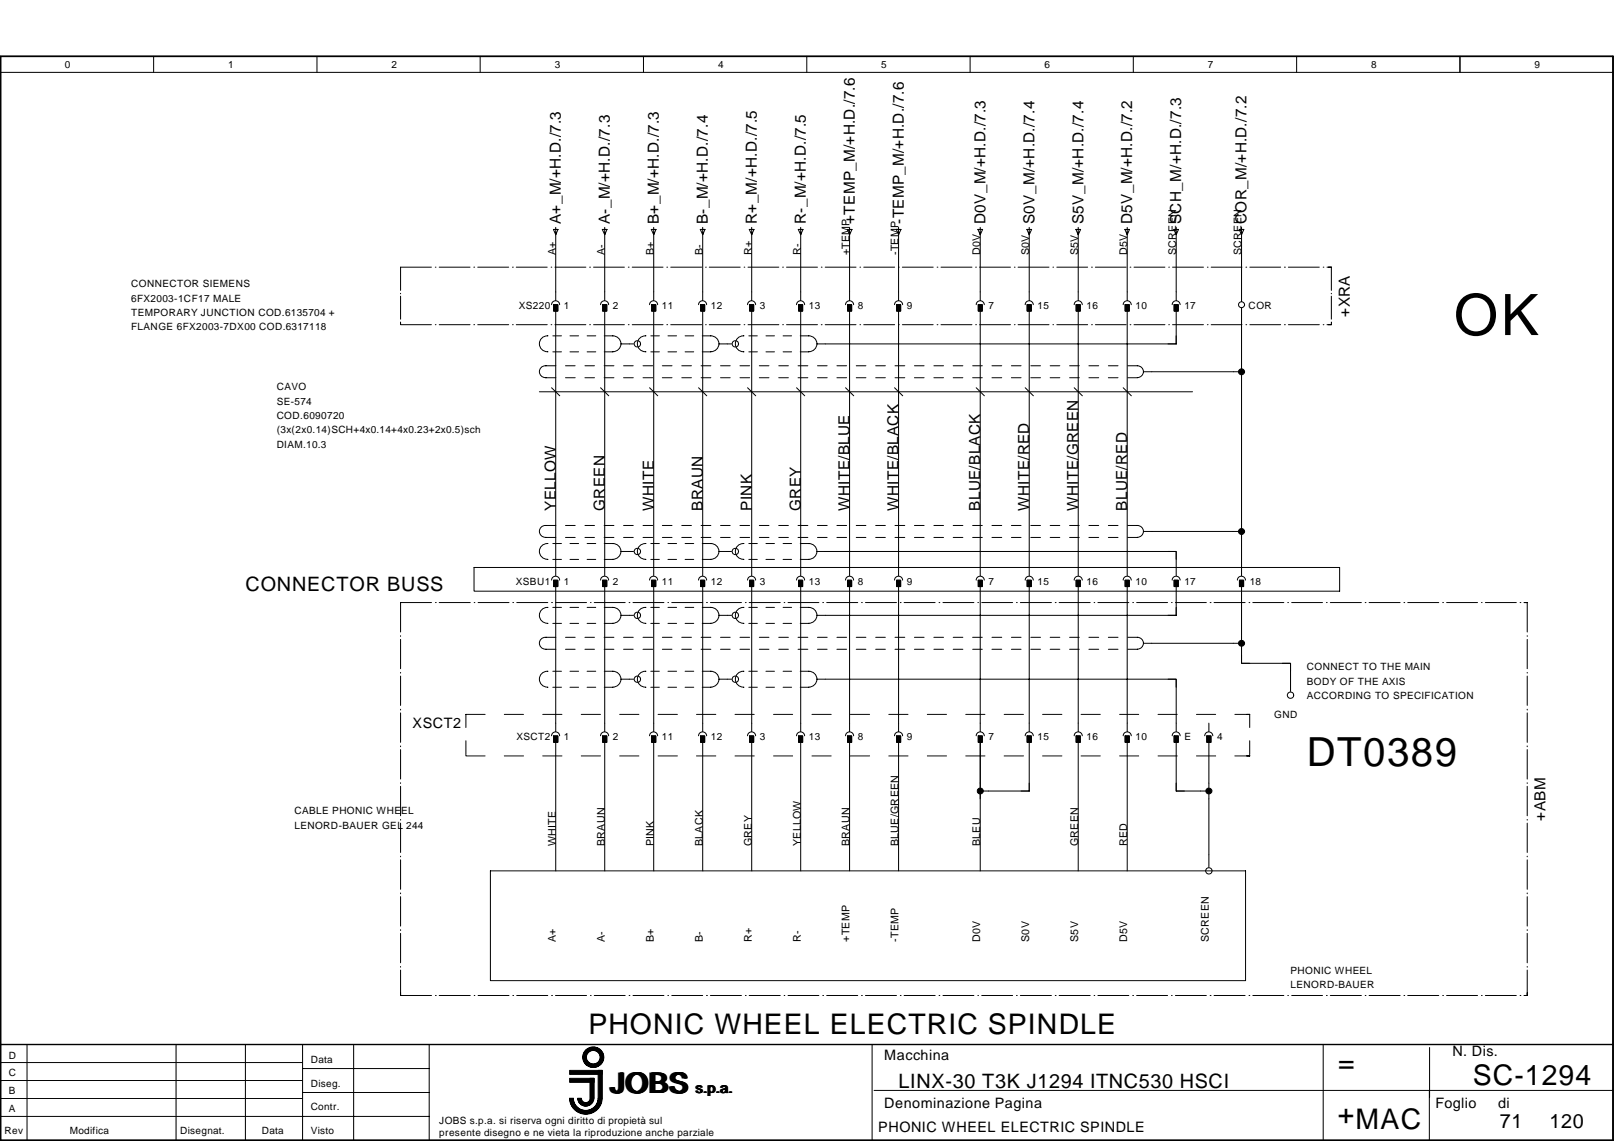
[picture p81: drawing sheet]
<svg xmlns="http://www.w3.org/2000/svg" width="297mm" height="210mm" viewBox="0 0 297 210" stroke-linecap="round" stroke-linejoin="round" font-family="sans-serif">
<defs><g id="words">
<text font-size="10.5" x="267.6" y="61.6">OK</text>
<text font-size="7.4" x="240.5" y="141">DT0389</text>
<g font-size="5.2">
<text x="108.3" y="190.2">PHONIC WHEEL ELECTRIC SPINDLE</text>
<text x="246.3" y="197.2">=</text>
<text x="112.5" y="201">JOBS</text>
<text x="271.1" y="199.6">SC-1294</text>
<text x="246.2" y="206.7">+MAC</text>
</g>
<g font-size="3.6">
<text x="45.2" y="108.6">CONNECTOR BUSS</text>
<text x="165.4" y="200.2">LINX-30 T3K J1294 ITNC530 HSCI</text>
<text x="276.1" y="207.6">71</text>
<text x="285.2" y="207.6">120</text>
</g>
<g font-size="2.8">
<text x="103.2" y="41.2" transform="rotate(-90 103.2 41.2)">A+_M/+H.D./7.3</text>
<text x="112.2" y="41.2" transform="rotate(-90 112.2 41.2)">A-_M/+H.D./7.3</text>
<text x="121.2" y="41.2" transform="rotate(-90 121.2 41.2)">B+_M/+H.D./7.3</text>
<text x="130.3" y="41.2" transform="rotate(-90 130.3 41.2)">B-_M/+H.D./7.4</text>
<text x="139.3" y="41.2" transform="rotate(-90 139.3 41.2)">R+_M/+H.D./7.5</text>
<text x="148.3" y="41.2" transform="rotate(-90 148.3 41.2)">R-_M/+H.D./7.5</text>
<text x="157.3" y="41.2" transform="rotate(-90 157.3 41.2)">+TEMP_M/+H.D./7.6</text>
<text x="166.3" y="41.2" transform="rotate(-90 166.3 41.2)">-TEMP_M/+H.D./7.6</text>
<text x="181.4" y="41.2" transform="rotate(-90 181.4 41.2)">D0V_M/+H.D./7.3</text>
<text x="190.4" y="41.2" transform="rotate(-90 190.4 41.2)">S0V_M/+H.D./7.4</text>
<text x="199.4" y="41.2" transform="rotate(-90 199.4 41.2)">S5V_M/+H.D./7.4</text>
<text x="208.4" y="41.2" transform="rotate(-90 208.4 41.2)">D5V_M/+H.D./7.2</text>
<text x="217.4" y="41.2" transform="rotate(-90 217.4 41.2)">SCH_M/+H.D./7.3</text>
<text x="229.4" y="41.2" transform="rotate(-90 229.4 41.2)">COR_M/+H.D./7.2</text>
<text x="248.4" y="58.3" transform="rotate(-90 248.4 58.3)">+XRA</text>
<text x="102.3" y="94" transform="rotate(-90 102.3 94)">YELLOW</text>
<text x="111.3" y="94" transform="rotate(-90 111.3 94)">GREEN</text>
<text x="120.3" y="94" transform="rotate(-90 120.3 94)">WHITE</text>
<text x="129.3" y="94" transform="rotate(-90 129.3 94)">BRAUN</text>
<text x="138.3" y="94" transform="rotate(-90 138.3 94)">PINK</text>
<text x="147.4" y="94" transform="rotate(-90 147.4 94)">GREY</text>
<text x="156.4" y="94" transform="rotate(-90 156.4 94)">WHITE/BLUE</text>
<text x="165.4" y="94" transform="rotate(-90 165.4 94)">WHITE/BLACK</text>
<text x="180.4" y="94" transform="rotate(-90 180.4 94)">BLUE/BLACK</text>
<text x="189.4" y="94" transform="rotate(-90 189.4 94)">WHITE/RED</text>
<text x="198.4" y="94" transform="rotate(-90 198.4 94)">WHITE/GREEN</text>
<text x="207.5" y="94" transform="rotate(-90 207.5 94)">BLUE/RED</text>
<text x="284.5" y="151" transform="rotate(-90 284.5 151)">+ABM</text>
</g>
<g font-size="2.6">
<text x="75.9" y="134">XSCT2</text>
<text x="162.7" y="195.1">Macchina</text>
<text x="267.3" y="194.3">N. Dis.</text>
<text x="128.1" y="201">s.p.a.</text>
<text x="162.7" y="203.9">Denominazione Pagina</text>
<text x="264.2" y="203.9">Foglio</text>
<text x="275.7" y="203.9">di</text>
<text x="161.6" y="208.3">PHONIC WHEEL ELECTRIC SPINDLE</text>
</g>
<g font-size="2">
<text x="102.3" y="46.9" transform="rotate(-90 102.3 46.9)">A+</text>
<text x="111.3" y="46.9" transform="rotate(-90 111.3 46.9)">A-</text>
<text x="120.3" y="46.9" transform="rotate(-90 120.3 46.9)">B+</text>
<text x="129.3" y="46.9" transform="rotate(-90 129.3 46.9)">B-</text>
<text x="138.3" y="46.9" transform="rotate(-90 138.3 46.9)">R+</text>
<text x="147.4" y="46.9" transform="rotate(-90 147.4 46.9)">R-</text>
<text x="156.4" y="46.9" transform="rotate(-90 156.4 46.9)">+TEMP</text>
<text x="165.4" y="46.9" transform="rotate(-90 165.4 46.9)">-TEMP</text>
<text x="180.4" y="46.9" transform="rotate(-90 180.4 46.9)">D0V</text>
<text x="189.4" y="46.9" transform="rotate(-90 189.4 46.9)">S0V</text>
<text x="198.4" y="46.9" transform="rotate(-90 198.4 46.9)">S5V</text>
<text x="207.5" y="46.9" transform="rotate(-90 207.5 46.9)">D5V</text>
<text x="216.5" y="46.9" transform="rotate(-90 216.5 46.9)">SCREEN</text>
<text x="228.5" y="46.9" transform="rotate(-90 228.5 46.9)">SCREEN</text>
<text x="102.3" y="155.7" transform="rotate(-90 102.3 155.7)">WHITE</text>
<text x="111.3" y="155.7" transform="rotate(-90 111.3 155.7)">BRAUN</text>
<text x="120.3" y="155.7" transform="rotate(-90 120.3 155.7)">PINK</text>
<text x="129.3" y="155.7" transform="rotate(-90 129.3 155.7)">BLACK</text>
<text x="138.3" y="155.7" transform="rotate(-90 138.3 155.7)">GREY</text>
<text x="147.4" y="155.7" transform="rotate(-90 147.4 155.7)">YELLOW</text>
<text x="156.4" y="155.7" transform="rotate(-90 156.4 155.7)">BRAUN</text>
<text x="165.4" y="155.7" transform="rotate(-90 165.4 155.7)">BLUE/GREEN</text>
<text x="180.4" y="155.7" transform="rotate(-90 180.4 155.7)">BLEU</text>
<text x="198.4" y="155.7" transform="rotate(-90 198.4 155.7)">GREEN</text>
<text x="207.5" y="155.7" transform="rotate(-90 207.5 155.7)">RED</text>
<text x="102.3" y="173.3" transform="rotate(-90 102.3 173.3)">A+</text>
<text x="111.3" y="173.3" transform="rotate(-90 111.3 173.3)">A-</text>
<text x="120.3" y="173.3" transform="rotate(-90 120.3 173.3)">B+</text>
<text x="129.3" y="173.3" transform="rotate(-90 129.3 173.3)">B-</text>
<text x="138.3" y="173.3" transform="rotate(-90 138.3 173.3)">R+</text>
<text x="147.4" y="173.3" transform="rotate(-90 147.4 173.3)">R-</text>
<text x="156.4" y="173.3" transform="rotate(-90 156.4 173.3)">+TEMP</text>
<text x="165.4" y="173.3" transform="rotate(-90 165.4 173.3)">-TEMP</text>
<text x="180.4" y="173.3" transform="rotate(-90 180.4 173.3)">D0V</text>
<text x="189.4" y="173.3" transform="rotate(-90 189.4 173.3)">S0V</text>
<text x="198.4" y="173.3" transform="rotate(-90 198.4 173.3)">S5V</text>
<text x="207.5" y="173.3" transform="rotate(-90 207.5 173.3)">D5V</text>
<text x="222.5" y="173.3" transform="rotate(-90 222.5 173.3)">SCREEN</text>
</g>
<g font-size="1.8">
<text x="12" y="12.6">0</text>
<text x="42" y="12.6">1</text>
<text x="72" y="12.6">2</text>
<text x="102.1" y="12.6">3</text>
<text x="132.2" y="12.6">4</text>
<text x="162.2" y="12.6">5</text>
<text x="192.3" y="12.6">6</text>
<text x="222.3" y="12.6">7</text>
<text x="252.4" y="12.6">8</text>
<text x="282.4" y="12.6">9</text>
<text x="24.1" y="52.8">CONNECTOR SIEMENS</text>
<text x="24.1" y="55.5">6FX2003-1CF17 MALE</text>
<text x="24.1" y="58.1">TEMPORARY JUNCTION COD.6135704 +</text>
<text x="95.5" y="56.9">XS220</text>
<text x="103.8" y="56.9">1</text>
<text x="112.8" y="56.9">2</text>
<text x="121.8" y="56.9">11</text>
<text x="130.8" y="56.9">12</text>
<text x="139.8" y="56.9">3</text>
<text x="148.9" y="56.9">13</text>
<text x="157.9" y="56.9">8</text>
<text x="166.9" y="56.9">9</text>
<text x="181.9" y="56.9">7</text>
<text x="190.9" y="56.9">15</text>
<text x="199.9" y="56.9">16</text>
<text x="209" y="56.9">10</text>
<text x="218" y="56.9">17</text>
<text x="229.8" y="56.9">COR</text>
<text x="24.1" y="60.8">FLANGE 6FX2003-7DX00 COD.6317118</text>
<text x="50.9" y="71.8">CAVO</text>
<text x="50.9" y="74.4">SE-574</text>
<text x="50.9" y="77.1">COD.6090720</text>
<text x="50.9" y="79.7">(3x(2x0.14)SCH+4x0.14+4x0.23+2x0.5)sch</text>
<text x="50.9" y="82.4">DIAM.10.3</text>
<text x="95" y="107.5">XSBU1</text>
<text x="103.8" y="107.5">1</text>
<text x="112.8" y="107.5">2</text>
<text x="121.8" y="107.5">11</text>
<text x="130.8" y="107.5">12</text>
<text x="139.8" y="107.5">3</text>
<text x="148.9" y="107.5">13</text>
<text x="157.9" y="107.5">8</text>
<text x="166.9" y="107.5">9</text>
<text x="181.9" y="107.5">7</text>
<text x="190.9" y="107.5">15</text>
<text x="199.9" y="107.5">16</text>
<text x="209" y="107.5">10</text>
<text x="218" y="107.5">17</text>
<text x="230" y="107.5">18</text>
<text x="240.5" y="123.3">CONNECT TO THE MAIN</text>
<text x="240.5" y="126">BODY OF THE AXIS</text>
<text x="240.5" y="128.6">ACCORDING TO SPECIFICATION</text>
<text x="95.1" y="136.2">XSCT2</text>
<text x="103.8" y="136.2">1</text>
<text x="112.8" y="136.2">2</text>
<text x="121.8" y="136.2">11</text>
<text x="130.8" y="136.2">12</text>
<text x="139.8" y="136.2">3</text>
<text x="148.9" y="136.2">13</text>
<text x="157.9" y="136.2">8</text>
<text x="166.9" y="136.2">9</text>
<text x="181.9" y="136.2">7</text>
<text x="190.9" y="136.2">15</text>
<text x="199.9" y="136.2">16</text>
<text x="209" y="136.2">10</text>
<text x="218" y="136.2">E</text>
<text x="224" y="136.2">4</text>
<text x="234.5" y="132.1">GND</text>
<text x="54.2" y="149.8">CABLE PHONIC WHEEL</text>
<text x="54.2" y="152.4">LENORD-BAUER GEL 244</text>
<text x="237.5" y="179.2">PHONIC WHEEL</text>
<text x="237.5" y="181.8">LENORD-BAUER</text>
<text x="1.6" y="194.7">D</text>
<text x="57.2" y="195.5">Data</text>
<text x="1.6" y="201.3">B</text>
<text x="1.6" y="198">C</text>
<text x="57.2" y="199.9">Diseg.</text>
<text x=".8" y="208.7">Rev</text>
<text x="1.6" y="204.6">A</text>
<text x="12.9" y="208.7">Modifica</text>
<text x="33.1" y="208.7">Disegnat.</text>
<text x="48.2" y="208.7">Data</text>
<text x="57.2" y="204.3">Contr.</text>
<text x="57.2" y="208.7">Visto</text>
<text x="80.9" y="206.8">JOBS s.p.a. si riserva ogni diritto di propietà sul</text>
<text x="80.9" y="209">presente disegno e ne vieta la riproduzione anche parziale</text>
</g>
</g></defs>
<g fill="none" stroke="#000" stroke-width=".18">
<path d="M.1 10.4h296.8v199.4h-296.8zM.1 13.3h296.8M28.3 10.4v2.9M58.3 10.4v2.9M88.4 10.4v2.9M118.4 10.4v2.9M148.5 10.4v2.9M178.5 10.4v2.9M208.6 10.4v2.9M238.6 10.4v2.9M268.7 10.4v2.9M73.7 59.4v.3h5.7"/>
<path d="M73.7 54v.1M73.7 54.5v4.2M73.7 59.2v.2M79.4 49.1h-5.7v4.3M80.1 59.7h.1M80.1 49.1h.1M80.8 59.7h5.7M80.8 49.1h5.7M87.2 59.7h.2M87.2 49.1h.2M87.9 59.7h5.7M87.9 49.1h5.7"/>
<path d="M94.3 59.7h.2M94.3 49.1h.2M95 59.7h5.7M95 49.1h5.7M101.4 59.7h.2M101.4 49.1h.2M102.1 59.7h5.7M102.1 49.1h5.7M108.5 59.7h.2M108.5 49.1h.2M109.2 59.7h5.7M109.2 49.1h5.7"/>
<path d="M115.6 59.7h.2M115.6 49.1h.2M116.3 59.7h5.7M116.3 49.1h5.7M122.7 59.7h.2M122.7 49.1h.2M123.4 59.7h5.7M123.4 49.1h5.7M129.9 59.7h.1M129.9 49.1h.1M130.5 59.7h5.7M130.5 49.1h5.7"/>
<path d="M136.9 59.7h.2M136.9 49.1h.2M137.7 59.7h5.6M137.7 49.1h5.6M144 59.7h.2M144 49.1h.2M144.8 59.7h5.6M144.8 49.1h5.6M151.1 59.7h.2M151.1 49.1h.2M151.9 59.7h5.6M151.9 49.1h5.6"/>
<path d="M158.3 59.7h.1M158.3 49.1h.1M159 59.7h5.7M159 49.1h5.7M165.4 59.7h.1M165.4 49.1h.1M166.1 59.7h5.6M166.1 49.1h5.6M172.5 59.7h.1M172.5 49.1h.1M173.2 59.7h5.7M173.2 49.1h5.7"/>
<path d="M179.6 59.7h.1M179.6 49.1h.1M180.3 59.7h5.7M180.3 49.1h5.7M186.7 59.7h.1M186.7 49.1h.1M187.4 59.7h5.7M187.4 49.1h5.7M193.8 59.7h.1M193.8 49.1h.1M194.5 59.7h5.7M194.5 49.1h5.7"/>
<path d="M200.9 59.7h.1M200.9 49.1h.1M201.6 59.7h5.7M201.6 49.1h5.7M208 59.7h.1M208 49.1h.1M208.7 59.7h5.7M208.7 49.1h5.7M215.1 59.7h.1M215.1 49.1h.1M215.8 59.7h5.7M215.8 49.1h5.7"/>
<path d="M222.2 59.7h.1M222.2 49.1h.1M222.9 59.7h5.7M222.9 49.1h5.7M229.3 59.7h.1M229.3 49.1h.1M230 59.7h5.7M230 49.1h5.7M236.4 59.7h.2M236.4 49.1h.2M237.1 59.7h5.7M237.1 49.1h5.7"/>
<path d="M243.5 59.7h.1M243.5 49.1h.1M244.2 49.1h.8v4.3M245 59.4v.3h-.8M245 54v.1M245 54.5v4.2M245 59.2v.2M99.3 72.1h120.2M100.4 67.3a1.09 1.09 0 0 0-1.1 1.1 1.09 1.09 0 0 0 1.1 1.1M100.4 69.5h1.9M100.4 67.3h1.9M100.8 64.7h.1"/>
<path d="M100.9 61.8a1.46 1.46 0 0 0-1.6 1.4 1.46 1.46 0 0 0 1.4 1.5M101.7 64.7h1.6M101.7 61.8h1.6M104.1 69.5h1.8M104.1 67.3h1.8M104.9 64.7h1.6M104.9 61.8h1.6M107.7 69.5h1.7M107.7 67.3h1.7M108.1 64.7h1.5M108.1 61.8h1.5M111.2 69.5h1.8"/>
<path d="M111.2 67.3h1.8M111.2 64.7h1.6M111.2 61.8h1.6M112.8 61.8a1.46 1.46 0 0 1 1.5 1.4 1.46 1.46 0 0 1-1.5 1.5M114.3 63.3h1.5M114.8 69.5h1.7M114.8 67.3h1.7M118.3 69.5h1.8M118.3 67.3h1.8M118.8 64.7h.1M118.9 61.8a1.46 1.46 0 0 0-1.6 1.4 1.46 1.46 0 0 0 1.5 1.5M119.8 64.7h1.5"/>
<path d="M119.8 61.8h1.5M121.9 69.5h1.8M121.9 67.3h1.8M122.9 64.7h1.6M122.9 61.8h1.6M125.5 69.5h1.8M125.5 67.3h1.8M126.1 64.7h1.6M126.1 61.8h1.6M129 69.5h1.8M129 67.3h1.8M129.2 61.8h1.6a1.46 1.46 0 0 1 1.5 1.4 1.46 1.46 0 0 1-1.5 1.5"/>
<path d="M129.2 64.7h1.6M132.3 63.3h1.5M132.6 69.5h1.8M132.6 67.3h1.8M136.2 69.5h1.8M136.2 67.3h1.8M136.8 64.7h.1M136.9 61.8a1.46 1.46 0 0 0-1.6 1.4 1.46 1.46 0 0 0 1.5 1.5M137.8 64.7h1.6M137.8 61.8h1.6M139.7 69.5h1.8M139.7 67.3h1.8"/>
<path d="M141 64.7h1.5M141 61.8h1.5M143.3 69.5h1.8M143.3 67.3h1.8M144.1 64.7h1.6M144.1 61.8h1.6M146.9 69.5h1.8M146.9 67.3h1.8M147.3 61.8h1.5a1.46 1.46 0 0 1 1.5 1.4 1.46 1.46 0 0 1-1.5 1.5M147.3 64.7h1.6M150.4 63.3h1.5M150.4 69.5h1.8"/>
<path d="M150.4 67.3h1.8M154 69.5h1.8M154 67.3h1.8M157.6 69.5h1.8M157.6 67.3h1.8M161.2 69.5h1.7M161.2 67.3h1.7M164.7 69.5h1.8M164.7 67.3h1.8M168.3 69.5h1.8M168.3 67.3h1.8M171.9 69.5h1.7"/>
<path d="M171.9 67.3h1.7M175.4 69.5h1.8M175.4 67.3h1.8M179 69.5h1.8M179 67.3h1.8M182.6 69.5h1.8M182.6 67.3h1.8M186.1 69.5h1.8M186.1 67.3h1.8M189.7 69.5h1.8M189.7 67.3h1.8M193.3 69.5h1.7"/>
<path d="M193.3 67.3h1.7M196.8 69.5h1.8M196.8 67.3h1.8M200.4 69.5h1.8M200.4 67.3h1.8M204 69.5h1.8M204 67.3h1.8M207.6 69.5h1.7M207.6 67.3h1.7M209.3 67.3a1.09 1.09 0 0 1 1.1 1.1 1.09 1.09 0 0 1-1.1 1.1M210.5 68.4h1.5M100.4 96.7a1.09 1.09 0 0 0-1.1 1.1 1.09 1.09 0 0 0 1.1 1"/>
<path d="M100.4 98.9h1.9M100.4 96.7h1.9M100.9 100a1.45 1.45 0 0 0-1.6 1.4 1.45 1.45 0 0 0 1.4 1.5M101.7 100h1.6M104.1 98.9h1.8M104.1 96.7h1.8M104.9 100h1.6M107.7 98.9h1.7M107.7 96.7h1.7M108.1 100h1.5M111.2 98.9h1.8M111.2 96.7h1.8"/>
<path d="M111.2 100h1.6M112.8 100a1.45 1.45 0 0 1 1.5 1.4 1.45 1.45 0 0 1-1.5 1.5M114.8 98.9h1.7M114.8 96.7h1.7M118.3 98.9h1.8M118.3 96.7h1.8M118.9 100a1.45 1.45 0 0 0-1.6 1.4 1.45 1.45 0 0 0 1.5 1.5M119.8 100h1.5M121.9 98.9h1.8M121.9 96.7h1.8M122.9 100h1.6M125.5 98.9h1.8"/>
<path d="M125.5 96.7h1.8M126.1 100h1.6M129 98.9h1.8M129 96.7h1.8M129.2 100h1.6a1.45 1.45 0 0 1 1.5 1.4 1.45 1.45 0 0 1-1.5 1.5M132.6 98.9h1.8M132.6 96.7h1.8M136.2 98.9h1.8M136.2 96.7h1.8M136.9 100a1.45 1.45 0 0 0-1.6 1.4 1.45 1.45 0 0 0 1.5 1.5M137.8 100h1.6M139.7 98.9h1.8"/>
<path d="M139.7 96.7h1.8M141 100h1.5M143.3 98.9h1.8M143.3 96.7h1.8M144.1 100h1.6M146.9 98.9h1.8M146.9 96.7h1.8M147.3 100h1.5a1.45 1.45 0 0 1 1.5 1.4 1.45 1.45 0 0 1-1.5 1.5M150.4 98.9h1.8M150.4 96.7h1.8M154 98.9h1.8M154 96.7h1.8"/>
<path d="M157.6 98.9h1.8M157.6 96.7h1.8M161.2 98.9h1.7M161.2 96.7h1.7M164.7 98.9h1.8M164.7 96.7h1.8M168.3 98.9h1.8M168.3 96.7h1.8M171.9 98.9h1.7M171.9 96.7h1.7M175.4 98.9h1.8M175.4 96.7h1.8"/>
<path d="M179 98.9h1.8M179 96.7h1.8M182.6 98.9h1.8M182.6 96.7h1.8M186.1 98.9h1.8M186.1 96.7h1.8M189.7 98.9h1.8M189.7 96.7h1.8M193.3 98.9h1.7M193.3 96.7h1.7M196.8 98.9h1.8M196.8 96.7h1.8"/>
<path d="M200.4 98.9h1.8M200.4 96.7h1.8M204 98.9h1.8M204 96.7h1.8M207.6 98.9h1.7M207.6 96.7h1.7M209.3 96.7a1.09 1.09 0 0 1 1.1 1.1 1.09 1.09 0 0 1-1.1 1M210.5 97.8h1.5M73.7 116.9v.2M73.7 117.6v5.4M79.4 110.9h-5.7v5.4M80.1 110.9h.2"/>
<path d="M80.8 110.9h5.7M87.2 104.4h159.3v4.4h-159.3zM87.3 110.9h.1M88 110.9h5.7M94.4 110.9h.1M95.1 110.9h5.7M100.4 117.2a1.09 1.09 0 0 0-1.1 1.1 1.09 1.09 0 0 0 1.1 1.1M100.4 119.4h1.9M100.4 117.2h1.9M100.8 102.9h.1M100.8 114.7h.1M100.9 111.7a1.46 1.46 0 0 0-1.6 1.4 1.46 1.46 0 0 0 1.4 1.6"/>
<path d="M101.5 110.9h.2M101.7 102.9h1.6M101.7 114.7h1.6M101.7 111.7h1.6M102.2 110.9h5.7M104.1 119.4h1.8M104.1 117.2h1.8M104.9 102.9h1.6M104.9 114.7h1.6M104.9 111.7h1.6M107.7 119.4h1.7M107.7 117.2h1.7"/>
<path d="M108.1 102.9h1.5M108.1 114.7h1.5M108.1 111.7h1.5M108.7 110.9h.1M109.4 110.9h5.7M111.2 119.4h1.8M111.2 117.2h1.8M111.2 102.9h1.6M111.2 114.7h1.6M111.2 111.7h1.6M112.8 111.7a1.46 1.46 0 0 1 1.5 1.5 1.46 1.46 0 0 1-1.5 1.5M114.3 101.5h1.5"/>
<path d="M114.3 113.2h1.5M114.8 119.4h1.7M114.8 117.2h1.7M115.8 110.9h.1M116.5 110.9h5.7M118.3 119.4h1.8M118.3 117.2h1.8M118.8 102.9h.1M118.8 114.7h.1M118.9 111.7a1.46 1.46 0 0 0-1.6 1.4 1.46 1.46 0 0 0 1.5 1.6M119.8 102.9h1.5M119.8 114.7h1.5"/>
<path d="M119.8 111.7h1.5M121.9 119.4h1.8M121.9 117.2h1.8M122.9 110.9h.1M122.9 102.9h1.6M122.9 114.7h1.6M122.9 111.7h1.6M123.6 110.9h5.7M125.5 119.4h1.8M125.5 117.2h1.8M126.1 102.9h1.6M126.1 114.7h1.6"/>
<path d="M126.1 111.7h1.6M129 119.4h1.8M129 117.2h1.8M129.2 111.7h1.6a1.46 1.46 0 0 1 1.5 1.5 1.46 1.46 0 0 1-1.5 1.5M129.2 102.9h1.6M129.2 114.7h1.6M130 110.9h.2M130.7 110.9h5.8M132.3 101.5h1.5M132.3 113.2h1.5M132.6 119.4h1.8M132.6 117.2h1.8"/>
<path d="M136.2 119.4h1.8M136.2 117.2h1.8M136.8 102.9h.1M136.8 114.7h.1M136.9 111.7a1.46 1.46 0 0 0-1.6 1.4 1.46 1.46 0 0 0 1.5 1.6M137.2 110.9h.1M137.8 102.9h1.6M137.8 114.7h1.6M137.8 111.7h1.6M137.9 110.9h5.7M139.7 119.4h1.8M139.7 117.2h1.8"/>
<path d="M141 102.9h1.5M141 114.7h1.5M141 111.7h1.5M143.3 119.4h1.8M143.3 117.2h1.8M144.1 102.9h1.6M144.1 114.7h1.6M144.1 111.7h1.6M144.3 110.9h.1M145 110.9h5.7M146.9 119.4h1.8M146.9 117.2h1.8"/>
<path d="M147.3 111.7h1.5a1.46 1.46 0 0 1 1.5 1.5 1.46 1.46 0 0 1-1.5 1.5M147.3 102.9h1.6M147.3 114.7h1.6M150.4 101.5h1.5M150.4 113.2h1.5M150.4 119.4h1.8M150.4 117.2h1.8M151.4 110.9h.2M152.1 110.9h5.8M154 119.4h1.8M154 117.2h1.8M157.6 119.4h1.8"/>
<path d="M157.6 117.2h1.8M158.6 110.9h.1M159.3 110.9h5.7M161.2 119.4h1.7M161.2 117.2h1.7M164.7 119.4h1.8M164.7 117.2h1.8M165.7 110.9h.1M166.4 110.9h5.7M168.3 119.4h1.8M168.3 117.2h1.8M171.9 119.4h1.7"/>
<path d="M171.9 117.2h1.7M172.8 110.9h.2M173.5 110.9h5.7M175.4 119.4h1.8M175.4 117.2h1.8M179 119.4h1.8M179 117.2h1.8M180 110.9h.1M180.7 110.9h5.7M182.6 119.4h1.8M182.6 117.2h1.8M186.1 119.4h1.8"/>
<path d="M186.1 117.2h1.8M187.1 110.9h.1M187.8 110.9h5.7M189.7 119.4h1.8M189.7 117.2h1.8M193.3 119.4h1.7M193.3 117.2h1.7M194.2 110.9h.2M194.9 110.9h5.7M196.8 119.4h1.8M196.8 117.2h1.8M200.4 119.4h1.8"/>
<path d="M200.4 117.2h1.8M201.4 110.9h.1M202.1 110.9h5.6M204 119.4h1.8M204 117.2h1.8M207.6 119.4h1.7M207.6 117.2h1.7M208.5 110.9h.1M209.2 110.9h5.7M209.3 117.2a1.09 1.09 0 0 1 1.1 1.1 1.09 1.09 0 0 1-1.1 1.1M210.5 118.3h1.5M215.6 110.9h.1"/>
<path d="M216.3 110.9h5.7M222.7 110.9h.2M223.4 110.9h5.7M229.9 110.9h.1M230.6 110.9h5.7M237 110.9h.1M237.7 110.9h5.7M244.1 110.9h.2M244.8 110.9h5.7M251.2 110.9h.2M252 110.9h5.7M258.4 110.9h.1"/>
<path d="M259.1 110.9h5.7M265.5 110.9h.2M266.2 110.9h5.7M272.6 110.9h.2M273.4 110.9h5.7M279.8 110.9h.1M280.5 110.9h.6v5.4M281.1 116.9v.2M281.1 117.6v5.4M73.7 123.7v.1M73.7 124.4v5.4M73.7 130.5v.1"/>
<path d="M73.7 131.1v5.5M73.7 137.2v.2M73.7 137.9v5.4M85.7 138.8v.3h3.6M85.7 136.3v2.4M89.3 131.4h-3.6v2.4M92.8 139.1h3.5M92.8 131.4h3.5M99.9 139.1h3.5M99.9 131.4h3.5M100.8 126.4h.1M100.9 123.5a1.46 1.46 0 0 0-1.6 1.4 1.46 1.46 0 0 0 1.4 1.5"/>
<path d="M101.7 126.4h1.6M101.7 123.5h1.6M102.3 136.3v23.9M104.9 126.4h1.6M104.9 123.5h1.6M107 139.1h3.5M107 131.4h3.5M108.1 126.4h1.5M108.1 123.5h1.5M111.2 126.4h1.6M111.2 123.5h1.6M111.3 136.3v23.9"/>
<path d="M112.8 123.5a1.46 1.46 0 0 1 1.5 1.4 1.46 1.46 0 0 1-1.5 1.5M114 139.1h3.6M114 131.4h3.6M114.3 124.9h1.5M118.8 126.4h.1M118.9 123.5a1.46 1.46 0 0 0-1.6 1.4 1.46 1.46 0 0 0 1.5 1.5M119.8 126.4h1.5M119.8 123.5h1.5M120.3 136.3v23.9M121.1 139.1h3.6M121.1 131.4h3.6M122.9 126.4h1.6"/>
<path d="M122.9 123.5h1.6M126.1 126.4h1.6M126.1 123.5h1.6M128.2 139.1h3.5M128.2 131.4h3.5M129.2 123.5h1.6a1.46 1.46 0 0 1 1.5 1.4 1.46 1.46 0 0 1-1.5 1.5M129.2 126.4h1.6M129.3 136.3v23.9M132.3 124.9h1.5M135.3 139.1h3.5M135.3 131.4h3.5M136.8 126.4h.1"/>
<path d="M136.9 123.5a1.46 1.46 0 0 0-1.6 1.4 1.46 1.46 0 0 0 1.5 1.5M137.8 126.4h1.6M137.8 123.5h1.6M138.3 136.3v23.9M141 126.4h1.5M141 123.5h1.5M142.4 139.1h3.5M142.4 131.4h3.5M144.1 126.4h1.6M144.1 123.5h1.6M147.3 123.5h1.5a1.46 1.46 0 0 1 1.5 1.4 1.46 1.46 0 0 1-1.5 1.5M147.3 126.4h1.6"/>
<path d="M147.4 136.3v23.9M149.4 139.1h3.6M149.4 131.4h3.6M150.4 124.9h1.5M156.4 136.3v23.9M156.5 139.1h3.5M156.5 131.4h3.5M163.6 139.1h3.5M163.6 131.4h3.5M165.4 136.3v23.9M170.7 139.1h3.5M170.7 131.4h3.5"/>
<path d="M177.7 139.1h3.6M177.7 131.4h3.6M180.4 136.3v23.9M184.8 139.1h3.6M184.8 131.4h3.6M191.9 139.1h3.5M191.9 131.4h3.5M198.4 136.3v23.9M199 139.1h3.5M199 131.4h3.5M206.1 139.1h3.5M206.1 131.4h3.5"/>
<path d="M207.5 136.3v23.9M213.1 139.1h3.6M213.1 131.4h3.6M220.2 139.1h3.5M220.2 131.4h3.5M227.3 131.4h2.7v2.4M230 138.8v.3h-2.7M230 136.3v2.4M281.1 123.7v.1M281.1 124.4v5.4M281.1 130.5v.1M281.1 131.1v5.5"/>
<path d="M281.1 137.2v.2M281.1 137.9v5.4M73.7 144v.1M73.7 144.7v5.4M73.7 150.7v.2M73.7 151.4v5.4M73.7 157.5v.1M73.7 158.2v5.4M281.1 144v.1M281.1 144.7v5.4M281.1 150.7v.2M281.1 151.4v5.4"/>
<path d="M281.1 157.5v.1M281.1 158.2v5.4M73.7 164.3v.1M73.7 165v5.4M73.7 171v.2M73.7 171.7v5.4M73.7 177.8v.1M73.7 178.5v4.6M90.3 160.2h138.9v20.2h-138.9zM281.1 178.5v4.6h-.6M281.1 164.3v.1M281.1 165v5.4"/>
<path d="M281.1 171v.2M281.1 171.7v5.4M281.1 177.8v.1M.1 198.8h55.6M.1 195.5h55.6M.1 192.2h296.8M5 192.2v17.6M32.4 192.2v17.6M45.2 192.2v17.6M55.7 192.2v17.6M55.7 196.6h23.3M65.1 192.2v17.6"/>
<path d="M73.7 182.6v.5h5.7M79 192.2v17.6M80.1 183.1h.2M80.8 183.1h5.7M87.3 183.1h.1M88 183.1h5.7M94.4 183.1h.1M95.1 183.1h5.7M101.5 183.1h.2M102.2 183.1h5.7M108.7 183.1h.1M109.4 183.1h5.7"/>
<path d="M115.8 183.1h.1M116.5 183.1h5.7M122.9 183.1h.1M123.6 183.1h5.7M130 183.1h.2M130.7 183.1h5.8M137.2 183.1h.1M137.9 183.1h5.7M144.3 183.1h.1M145 183.1h5.7M151.4 183.1h.2M152.1 183.1h5.8"/>
<path d="M158.6 183.1h.1M159.3 183.1h5.7M160.5 192.2v17.6M165.7 183.1h.1M166.4 183.1h5.7M172.8 183.1h.2M173.5 183.1h5.7M180 183.1h.1M180.7 183.1h5.7M187.1 183.1h.1M187.8 183.1h5.7M194.2 183.1h.2"/>
<path d="M194.9 183.1h5.7M201.4 183.1h.1M202.1 183.1h5.6M208.5 183.1h.1M209.2 183.1h5.7M215.6 183.1h.1M216.3 183.1h5.7M222.7 183.1h.2M223.4 183.1h5.7M229.9 183.1h.1M230.6 183.1h5.7M237 183.1h.1"/>
<path d="M237.7 183.1h5.7M243.5 192.2v17.6M244.1 183.1h.2M244.8 183.1h5.7M251.2 183.1h.2M252 183.1h5.7M258.4 183.1h.1M259.1 183.1h5.7M263.1 192.7v9.2M265.5 183.1h.2M266.2 183.1h5.7M272.6 183.1h.2"/>
<path d="M273.4 183.1h5.7M279.8 183.1h.1M.1 205.4h78.9M.1 202.1h55.6M55.7 201h23.3M105 202a2.85 2.85 0 0 0 2.8 2.8 2.85 2.85 0 0 0 2.9-2.8M105 202a2.77 2.77 0 0 0 2.8 2.7 2.77 2.77 0 0 0 2.8-2.7M105.1 202a2.69 2.69 0 0 0 2.7 2.7 2.69 2.69 0 0 0 2.7-2.7M105.2 202a2.63 2.63 0 0 0 2.6 2.6 2.63 2.63 0 0 0 2.6-2.6M105.3 202a2.54 2.54 0 0 0 2.5 2.5 2.54 2.54 0 0 0 2.5-2.5M105.3 202a2.47 2.47 0 0 0 2.5 2.4 2.47 2.47 0 0 0 2.5-2.4M105.4 202a2.39 2.39 0 0 0 2.4 2.4 2.39 2.39 0 0 0 2.4-2.4"/>
<path d="M106.3 202a1.49 1.49 0 0 0 1.5 1.5 1.49 1.49 0 0 0 1.5-1.5M106.4 202a1.42 1.42 0 0 0 1.4 1.4 1.42 1.42 0 0 0 1.4-1.4M106.5 202a1.34 1.34 0 0 0 1.3 1.3 1.34 1.34 0 0 0 1.4-1.3M106.5 202a1.27 1.27 0 0 0 1.3 1.3 1.27 1.27 0 0 0 1.3-1.3M106.6 202a1.19 1.19 0 0 0 1.2 1.2 1.19 1.19 0 0 0 1.2-1.2M106.7 202a1.12 1.12 0 0 0 1.1 1.1 1.12 1.12 0 0 0 1.1-1.1M106.8 202a1.04 1.04 0 0 0 1 1.1 1.04 1.04 0 0 0 1-1.1M106.8 202a.96 .96 0 0 0 1 1 .96 .96 0 0 0 1-1M106.9 202a.89 .89 0 0 0 .9 .9 .89 .89 0 0 0 .9-.9M107 202a.81 .81 0 0 0 .8 .8 .81 .81 0 0 0 .8-.8M110.1 202a2.3 2.3 0 0 1-2.3 2.3 2.3 2.3 0 0 1-2.3-2.3 2.32 2.32 0 0 0 2.3 2.3 2.32 2.32 0 0 0 2.3-2.3M110.7 202a2.94 2.94 0 0 1-2.9 2.9 2.94 2.94 0 0 1-3-2.9 3 3 0 0 0 3 3 3 3 0 0 0 3-3"/>
<path d="M160.9 200.6h136M263.1 200.6v9.2"/>
<circle cx="109.2" cy="194.5" r="1.33"/>
<circle cx="109.2" cy="194.5" r="1.48"/>
<circle cx="109.2" cy="194.5" r="1.55"/>
<circle cx="109.2" cy="194.5" r="1.85"/>
<circle cx="109.2" cy="194.5" r="1.25"/>
<circle cx="109.2" cy="194.5" r="1.78"/>
<circle cx="109.2" cy="194.5" r="1.4"/>
<circle cx="109.2" cy="194.5" r="1.63"/>
<circle cx="109.2" cy="194.5" r="1.69"/>
<circle cx="109.2" cy="194.5" r="1.92"/>
</g>
<path d="M.1 10.4h296.8v199.4h-296.8zM.1 192.2h296.8" fill="none" stroke="#000" stroke-width=".26"/>
<g fill="#000" stroke="#000" stroke-width=".18">
<path d="M104.8 196.9h6v.8h-6zM104.8 198.4h4.5v.7h-4.5zM108.6 198.4h.7v3.7h-.7zM110.1 196.9h.7v5.2h-.7z"/>
<circle cx="228.5" cy="68.4" r=".55"/>
<circle cx="228.5" cy="97.8" r=".55"/>
<circle cx="228.5" cy="118.3" r=".56"/>
<circle cx="180.4" cy="145.5" r=".54"/>
<circle cx="222.5" cy="145.5" r=".56"/>
</g>
<g fill="none" stroke="#000" stroke-width=".19">
<path d="M101.5 56a.74 .74 0 0 1 .8-.7 .74 .74 0 0 1 .7 .7M101.9 42.2h.8l-.4 1zM101.9 56h.8v1.2h-.8zM102.3 41.8v13.4M102.3 56.6v49.3M110.5 56a.74 .74 0 0 1 .8-.7 .74 .74 0 0 1 .7 .7M110.8 42.2h.9l-.4 1zM110.9 56h.8v1.2h-.8zM111.3 41.8v13.4M111.3 56.6v49.3M119.5 56a.74 .74 0 0 1 .8-.7 .74 .74 0 0 1 .7 .7M119.9 42.2h.8l-.4 1z"/>
<path d="M119.9 56h.8v1.2h-.8zM120.3 41.8v13.4M120.3 56.6v49.3M128.6 56a.74 .74 0 0 1 .7-.7 .74 .74 0 0 1 .7 .7M128.9 42.2h.8l-.4 1zM128.9 56h.8v1.2h-.8zM129.3 41.8v13.4M129.3 56.6v49.3M137.6 56a.74 .74 0 0 1 .7-.7 .74 .74 0 0 1 .8 .7M137.9 42.2h.9l-.5 1zM138 56h.7v1.2h-.7zM138.3 41.8v13.4"/>
<path d="M138.3 56.6v49.3M146.6 56a.74 .74 0 0 1 .7-.7 .74 .74 0 0 1 .8 .7M146.9 42.2h.9l-.4 1zM147 56h.7v1.2h-.7zM147.4 41.8v13.4M147.4 56.6v49.3M155.6 56a.74 .74 0 0 1 .8-.7 .74 .74 0 0 1 .7 .7M155.9 42.2h.9l-.4 1zM156 56h.7v1.2h-.7zM156.4 41.8v13.4M156.4 56.6v49.3M164.6 56a.74 .74 0 0 1 .8-.7 .74 .74 0 0 1 .7 .7"/>
<path d="M164.9 42.2h.9l-.4 1zM165 56h.8v1.2h-.8zM165.4 41.8v13.4M165.4 56.6v49.3M179.7 56a.74 .74 0 0 1 .7-.7 .74 .74 0 0 1 .7 .7M180 42.2h.8l-.4 1zM180 56h.8v1.2h-.8zM180.4 41.8v13.4M180.4 56.6v49.3M188.7 56a.74 .74 0 0 1 .7-.7 .74 .74 0 0 1 .8 .7M189 42.2h.9l-.5 1zM189 56h.8v1.2h-.8z"/>
<path d="M189.4 41.8v13.4M189.4 56.6v49.3M197.7 56a.74 .74 0 0 1 .7-.7 .74 .74 0 0 1 .8 .7M198 42.2h.9l-.5 1zM198.1 56h.7v1.2h-.7zM198.4 41.8v13.4M198.4 56.6v49.3M206.7 56a.74 .74 0 0 1 .8-.7 .74 .74 0 0 1 .7 .7M207 42.2h.9l-.4 1zM207.1 56h.7v1.2h-.7zM207.5 41.8v13.4M207.5 56.6v49.3"/>
<path d="M215.7 56a.73 .73 0 0 1 .8-.7 .73 .73 0 0 1 .7 .7M216 42.2h.9l-.4 1zM216.1 56h.7v1.2h-.7zM216.5 41.8v13.4M216.5 56.6v6.7h-64.6M228.1 42.2h.8l-.4 1zM228.5 41.8v13.7M228.5 56.6v49.3M101.5 71.3l1.5 1.5M110.5 71.3l1.5 1.5M115.8 63.3h.7M119.5 71.3l1.5 1.5"/>
<path d="M128.6 71.3l1.5 1.5M133.8 63.3h.8M137.6 71.3l1.5 1.5M146.6 71.3l1.5 1.5M155.6 71.3l1.5 1.5M164.6 71.3l1.5 1.5M179.7 71.3l1.5 1.5M188.7 71.3l1.5 1.5M197.7 71.3l1.5 1.5M206.7 71.3l1.5 1.5M212 68.4h16.5M212 97.8h16.5"/>
<path d="M101.5 106.7a.74 .74 0 0 1 .8-.7 .74 .74 0 0 1 .7 .7M101.9 106.7h.8v1.2h-.8zM102.3 107.3v27.2M110.5 106.7a.74 .74 0 0 1 .8-.7 .74 .74 0 0 1 .7 .7M110.9 106.7h.8v1.2h-.8zM111.3 107.3v27.2M115.8 113.2h.7M115.8 101.5h.7M119.5 106.7a.74 .74 0 0 1 .8-.7 .74 .74 0 0 1 .7 .7M119.9 106.7h.8v1.2h-.8zM120.3 107.3v27.2M128.6 106.7a.74 .74 0 0 1 .7-.7 .74 .74 0 0 1 .7 .7"/>
<path d="M128.9 106.7h.8v1.2h-.8zM129.3 107.3v27.2M133.8 113.2h.8M133.8 101.5h.8M137.6 106.7a.74 .74 0 0 1 .7-.7 .74 .74 0 0 1 .8 .7M138 106.7h.7v1.2h-.7zM138.3 107.3v27.2M146.6 106.7a.74 .74 0 0 1 .7-.7 .74 .74 0 0 1 .8 .7M147 106.7h.7v1.2h-.7zM147.4 107.3v27.2M151.9 101.5h64.6v4.4M155.6 106.7a.74 .74 0 0 1 .8-.7 .74 .74 0 0 1 .7 .7"/>
<path d="M156 106.7h.7v1.2h-.7zM156.4 107.3v27.2M164.6 106.7a.74 .74 0 0 1 .8-.7 .74 .74 0 0 1 .7 .7M165 106.7h.8v1.2h-.8zM165.4 107.3v27.2M179.7 106.7a.74 .74 0 0 1 .7-.7 .74 .74 0 0 1 .7 .7M180 106.7h.8v1.2h-.8zM180.4 107.3v27.2M188.7 106.7a.74 .74 0 0 1 .7-.7 .74 .74 0 0 1 .8 .7M189 106.7h.8v1.2h-.8zM189.4 107.3v27.2M197.7 106.7a.74 .74 0 0 1 .7-.7 .74 .74 0 0 1 .8 .7"/>
<path d="M198.1 106.7h.7v1.2h-.7zM198.4 107.3v27.2M206.7 106.7a.74 .74 0 0 1 .8-.7 .74 .74 0 0 1 .7 .7M207.1 106.7h.7v1.2h-.7zM207.5 107.3v27.2M212 118.3h16.5M215 101.5h1.5v1.4M215.7 106.7a.73 .73 0 0 1 .8-.7 .73 .73 0 0 1 .7 .7M216.1 106.7h.7v1.2h-.7zM216.5 107.3v5.9h-64.6M227.7 106.7a.74 .74 0 0 1 .8-.7 .74 .74 0 0 1 .7 .7M228.1 106.7h.8v1.2h-.8z"/>
<path d="M228.5 107.3v14.7h9v5.1M101.5 135.4a.74 .74 0 0 1 .8-.8 .74 .74 0 0 1 .7 .8M101.9 135.4h.8v1.2h-.8zM110.5 135.4a.74 .74 0 0 1 .8-.8 .74 .74 0 0 1 .7 .8M110.9 135.4h.8v1.2h-.8zM115.8 124.9h.7M119.5 135.4a.74 .74 0 0 1 .8-.8 .74 .74 0 0 1 .7 .8M119.9 135.4h.8v1.2h-.8zM128.6 135.4a.74 .74 0 0 1 .7-.8 .74 .74 0 0 1 .7 .8M128.9 135.4h.8v1.2h-.8zM133.8 124.9h.8M137.6 135.4a.74 .74 0 0 1 .7-.8 .74 .74 0 0 1 .8 .8"/>
<path d="M138 135.4h.7v1.2h-.7zM146.6 135.4a.74 .74 0 0 1 .7-.8 .74 .74 0 0 1 .8 .8M147 135.4h.7v1.2h-.7zM151.9 124.9h64.6v9.6M155.6 135.4a.74 .74 0 0 1 .8-.8 .74 .74 0 0 1 .7 .8M156 135.4h.7v1.2h-.7zM164.6 135.4a.74 .74 0 0 1 .8-.8 .74 .74 0 0 1 .7 .8M165 135.4h.8v1.2h-.8zM179.7 135.4a.74 .74 0 0 1 .7-.8 .74 .74 0 0 1 .7 .8M180 135.4h.8v1.2h-.8zM180.4 136v11M188.7 135.4a.74 .74 0 0 1 .7-.8 .74 .74 0 0 1 .8 .8"/>
<path d="M189 135.4h.8v1.2h-.8zM189.4 136v9.5h-9M197.7 135.4a.74 .74 0 0 1 .7-.8 .74 .74 0 0 1 .8 .8M198.1 135.4h.7v1.2h-.7zM206.7 135.4a.74 .74 0 0 1 .8-.8 .74 .74 0 0 1 .7 .8M207.1 135.4h.7v1.2h-.7zM215 124.9h1.5v1.5M215.7 135.4a.73 .73 0 0 1 .8-.8 .73 .73 0 0 1 .7 .8M216.1 135.4h.7v1.2h-.7zM216.5 136v9.5h6M221.7 135.4a.74 .74 0 0 1 .8-.8 .74 .74 0 0 1 .7 .8M222.1 135.4h.8v1.2h-.8z"/>
<path d="M222.5 133v1.5M222.5 136v23.5M228.5 120.5v1.5h1.5M236 122h1.5v1.5M216.5 144.1v1.4h1.5"/>
<circle cx="228.5" cy="56.1" r=".55"/>
<circle cx="117.3" cy="63.3" r=".59"/>
<circle cx="135.3" cy="63.3" r=".59"/>
<circle cx="117.3" cy="101.4" r=".58"/>
<circle cx="117.3" cy="113.2" r=".58"/>
<circle cx="135.3" cy="113.2" r=".59"/>
<circle cx="135.3" cy="101.4" r=".58"/>
<circle cx="117.3" cy="125" r=".58"/>
<circle cx="135.3" cy="125" r=".59"/>
<circle cx="237.5" cy="127.9" r=".58"/>
<circle cx="222.5" cy="160.2" r=".58"/>
</g>
<g fill="#000" stroke="#000" stroke-width=".19">
<path d="M101.9 56h.8v1.2h-.8zM110.9 56h.8v1.2h-.8zM119.9 56h.8v1.2h-.8zM128.9 56h.8v1.2h-.8zM138 56h.7v1.2h-.7zM147 56h.7v1.2h-.7zM156 56h.7v1.2h-.7zM165 56h.8v1.2h-.8zM180 56h.8v1.2h-.8zM189 56h.8v1.2h-.8zM198.1 56h.7v1.2h-.7zM207.1 56h.7v1.2h-.7z"/>
<path d="M216.1 56h.7v1.2h-.7zM101.9 106.7h.8v1.2h-.8zM110.9 106.7h.8v1.2h-.8zM119.9 106.7h.8v1.2h-.8zM128.9 106.7h.8v1.2h-.8zM138 106.7h.7v1.2h-.7zM147 106.7h.7v1.2h-.7zM156 106.7h.7v1.2h-.7zM165 106.7h.8v1.2h-.8zM180 106.7h.8v1.2h-.8zM189 106.7h.8v1.2h-.8zM198.1 106.7h.7v1.2h-.7z"/>
<path d="M207.1 106.7h.7v1.2h-.7zM216.1 106.7h.7v1.2h-.7zM228.1 106.7h.8v1.2h-.8zM101.9 135.4h.8v1.2h-.8zM110.9 135.4h.8v1.2h-.8zM119.9 135.4h.8v1.2h-.8zM128.9 135.4h.8v1.2h-.8zM138 135.4h.7v1.2h-.7zM147 135.4h.7v1.2h-.7zM156 135.4h.7v1.2h-.7zM165 135.4h.8v1.2h-.8zM180 135.4h.8v1.2h-.8z"/>
<path d="M189 135.4h.8v1.2h-.8zM198.1 135.4h.7v1.2h-.7zM207.1 135.4h.7v1.2h-.7zM216.1 135.4h.7v1.2h-.7zM222.1 135.4h.8v1.2h-.8z"/>
</g>
<use href="#words"/>
</svg>
